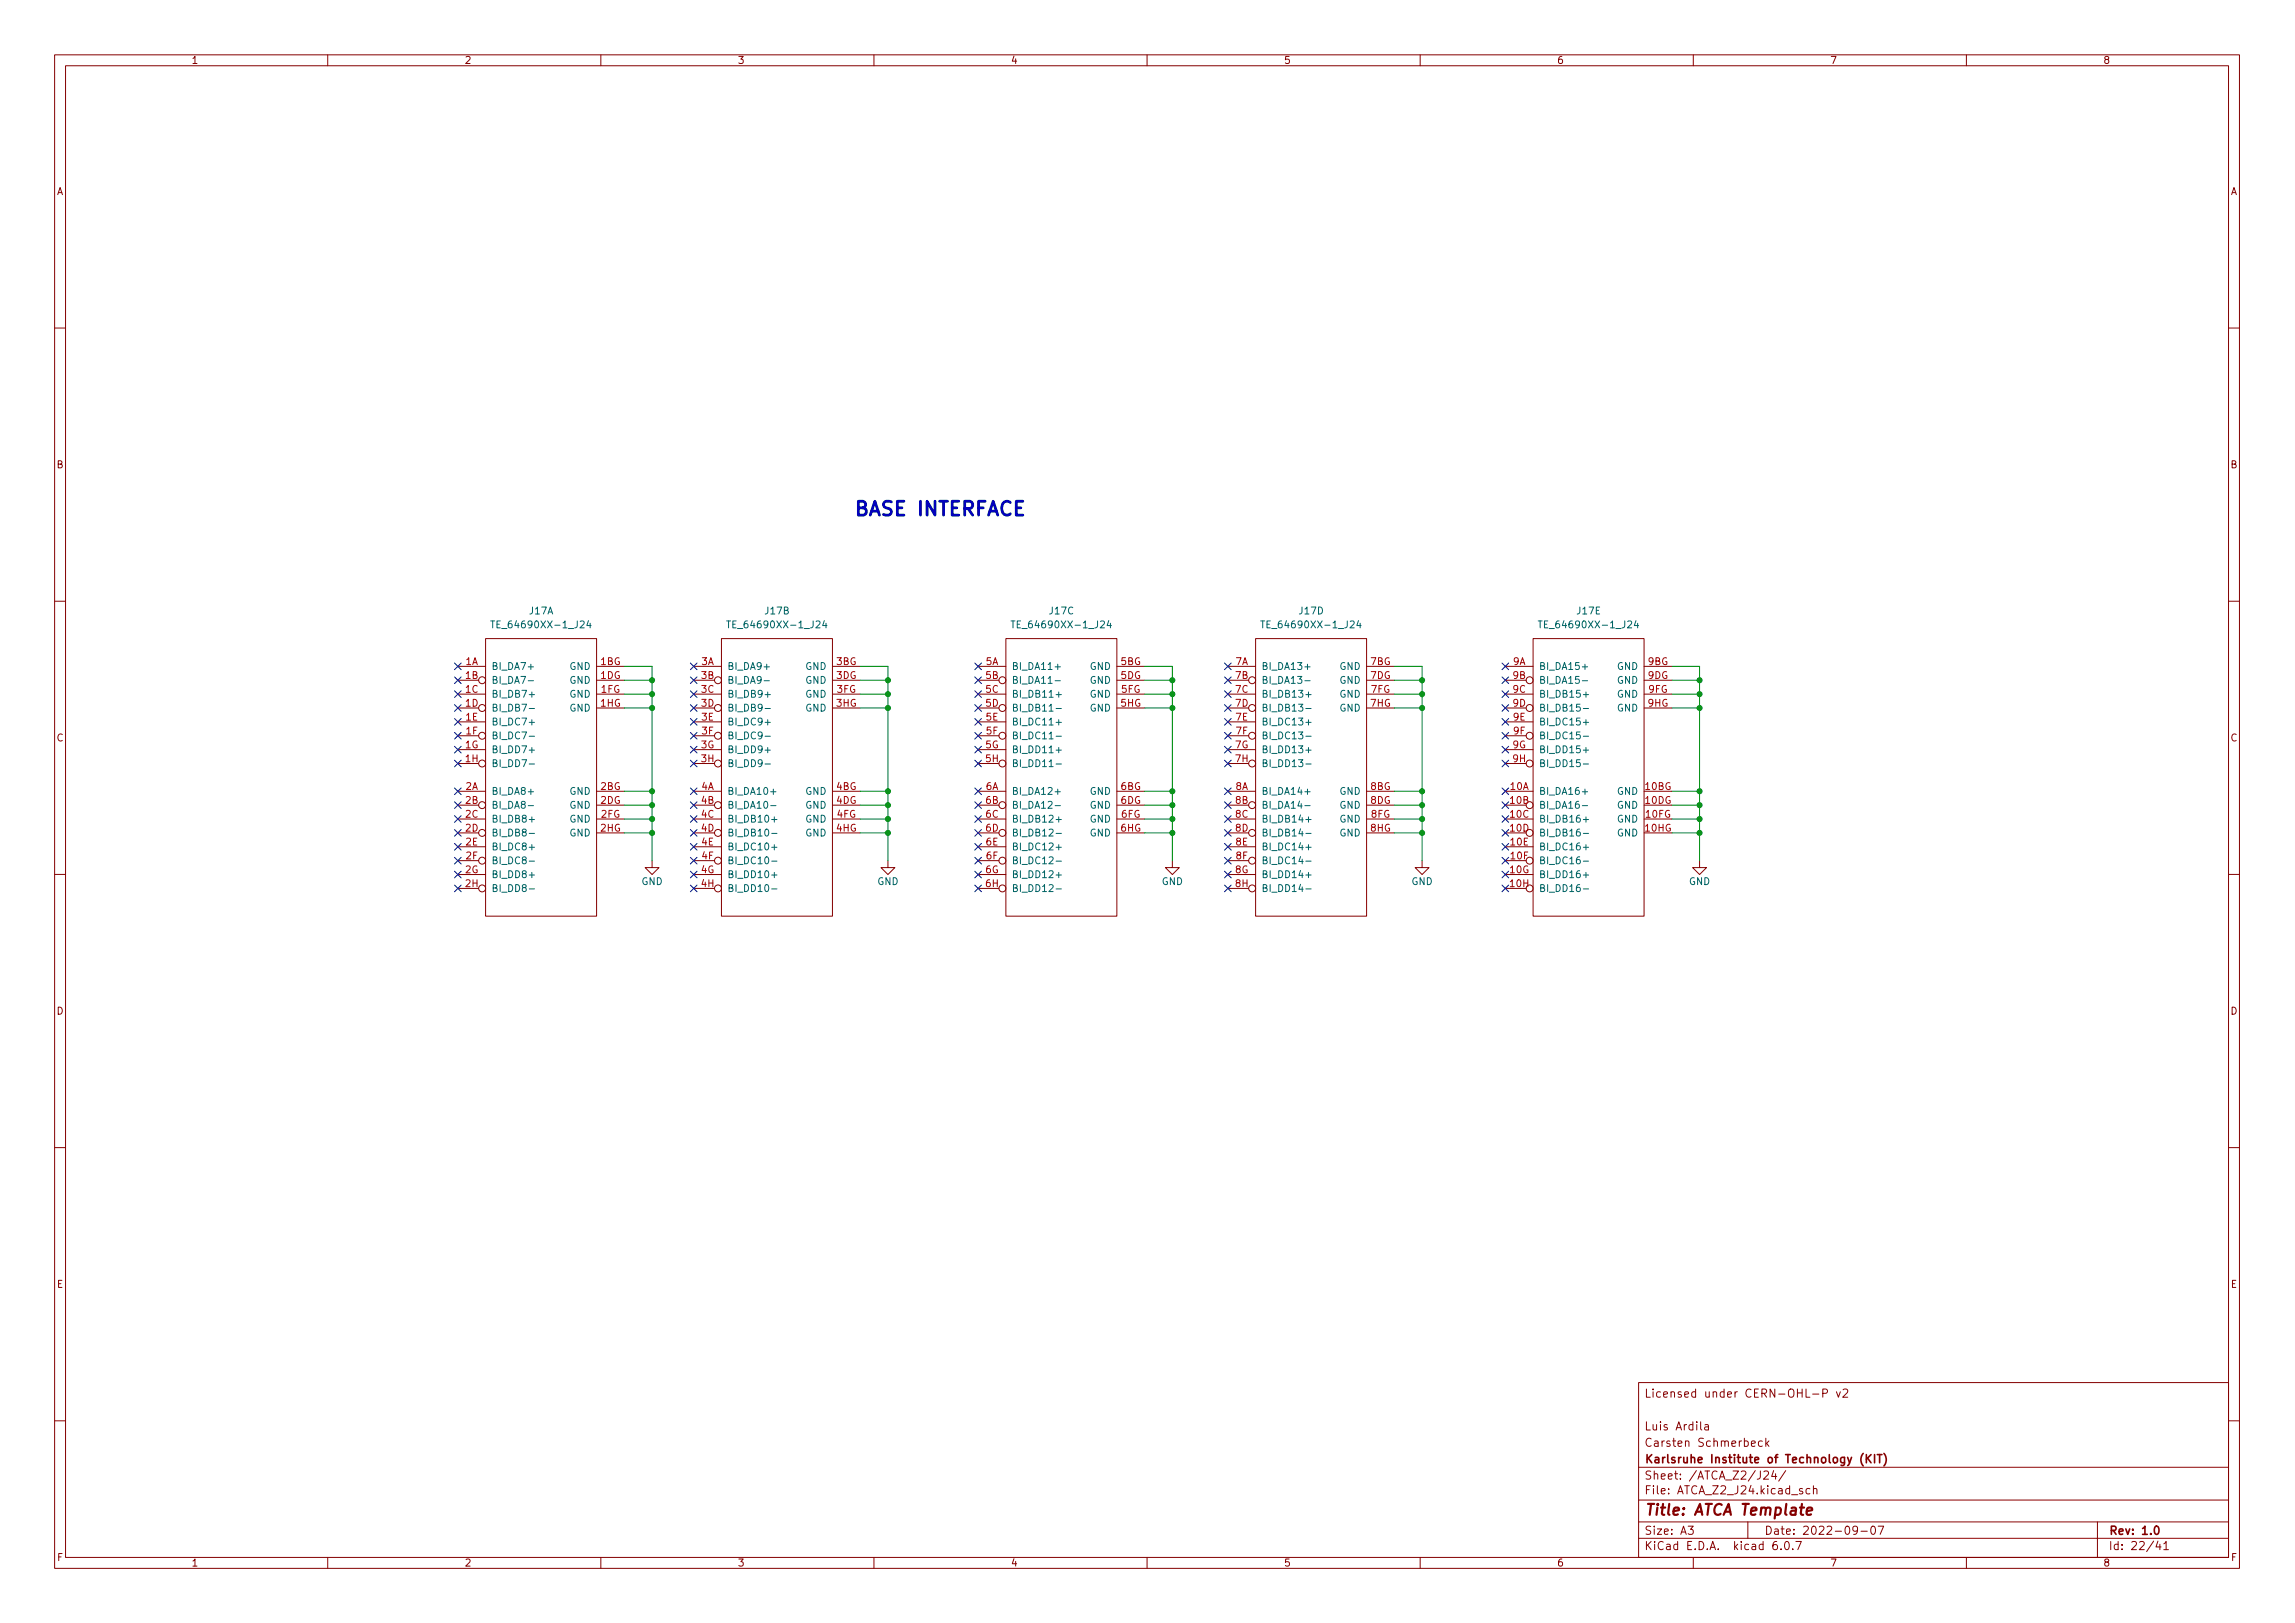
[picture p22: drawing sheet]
<svg xmlns="http://www.w3.org/2000/svg" width="420mm" height="297mm" viewBox="0 0 420 297" stroke-linecap="round" stroke-linejoin="round" font-family="sans-serif">
<defs><g id="words">
<text font-size="3.5" fill="#0000c2" x="156.2" y="94.4">BASE INTERFACE</text>
<text font-size="2.8" fill="#840000" x="301" y="277.3">Title: ATCA Template</text>
<g font-size="2.1" fill="#840000">
<text x="301" y="255.8">Licensed under CERN-OHL-P v2</text>
<text x="301" y="261.8">Luis Ardila</text>
<text x="301" y="267.8">Karlsruhe Institute of Technology (KIT)</text>
<text x="301" y="264.8">Carsten Schmerbeck</text>
<text x="301" y="273.5">File: ATCA_Z2_J24.kicad_sch</text>
<text x="301" y="270.8">Sheet: /ATCA_Z2/J24/</text>
<text x="301" y="280.9">Size: A3</text>
<text x="323" y="280.9">Date: 2022-09-07</text>
<text x="386" y="280.9">Rev: 1.0</text>
<text x="301" y="283.7">KiCad E.D.A. kicad 6.0.7</text>
<text x="386" y="283.7">Id: 22/41</text>
</g>
<g font-size="1.8" fill="#840000">
<text x="35" y="11.7">1</text>
<text x="85" y="11.7">2</text>
<text x="135" y="11.7">3</text>
<text x="185" y="11.7">4</text>
<text x="235" y="11.7">5</text>
<text x="285" y="11.7">6</text>
<text x="335" y="11.7">7</text>
<text x="385" y="11.7">8</text>
<text x="10.3" y="35.7">A</text>
<text x="408.3" y="35.7">A</text>
<text x="10.3" y="85.7">B</text>
<text x="408.3" y="85.7">B</text>
<text x="10.3" y="135.7">C</text>
<text x="408.3" y="135.7">C</text>
<text x="10.3" y="185.7">D</text>
<text x="408.3" y="185.7">D</text>
<text x="10.4" y="235.7">E</text>
<text x="408.4" y="235.7">E</text>
<text x="10.4" y="285.7">F</text>
<text x="35" y="286.7">1</text>
<text x="85" y="286.7">2</text>
<text x="135" y="286.7">3</text>
<text x="185" y="286.7">4</text>
<text x="235" y="286.7">5</text>
<text x="285" y="286.7">6</text>
<text x="335" y="286.7">7</text>
<text x="385" y="286.7">8</text>
<text x="408.4" y="285.7">F</text>
</g>
<g font-size="1.8" fill="#006464">
<text x="96.9" y="112.4">J17A</text>
<text x="140.1" y="112.4">J17B</text>
<text x="192.2" y="112.4">J17C</text>
<text x="237.9" y="112.4">J17D</text>
<text x="288.8" y="112.4">J17E</text>
<text x="91" y="115">TE_64690XX-1_J24</text>
<text x="134.2" y="115">TE_64690XX-1_J24</text>
<text x="186.3" y="115">TE_64690XX-1_J24</text>
<text x="232" y="115">TE_64690XX-1_J24</text>
<text x="282.8" y="115">TE_64690XX-1_J24</text>
<text x="89.9" y="122.6">BI_DA7+</text>
<text x="89.9" y="125.1">BI_DA7-</text>
<text x="104.3" y="122.6">GND</text>
<text x="104.3" y="125.1">GND</text>
<text x="133.1" y="122.6">BI_DA9+</text>
<text x="133.1" y="125.1">BI_DA9-</text>
<text x="147.5" y="122.6">GND</text>
<text x="147.5" y="125.1">GND</text>
<text x="185.2" y="122.6">BI_DA11+</text>
<text x="185.2" y="125.1">BI_DA11-</text>
<text x="199.5" y="122.6">GND</text>
<text x="199.5" y="125.1">GND</text>
<text x="230.9" y="122.6">BI_DA13+</text>
<text x="230.9" y="125.1">BI_DA13-</text>
<text x="245.2" y="122.6">GND</text>
<text x="245.2" y="125.1">GND</text>
<text x="281.7" y="122.6">BI_DA15+</text>
<text x="281.7" y="125.1">BI_DA15-</text>
<text x="296" y="122.6">GND</text>
<text x="296" y="125.1">GND</text>
<text x="89.9" y="127.7">BI_DB7+</text>
<text x="89.9" y="130.2">BI_DB7-</text>
<text x="104.3" y="127.7">GND</text>
<text x="104.3" y="130.2">GND</text>
<text x="133.1" y="127.7">BI_DB9+</text>
<text x="133.1" y="130.2">BI_DB9-</text>
<text x="147.5" y="127.7">GND</text>
<text x="147.5" y="130.2">GND</text>
<text x="185.2" y="127.7">BI_DB11+</text>
<text x="185.2" y="130.2">BI_DB11-</text>
<text x="199.5" y="127.7">GND</text>
<text x="199.5" y="130.2">GND</text>
<text x="230.9" y="127.7">BI_DB13+</text>
<text x="230.9" y="130.2">BI_DB13-</text>
<text x="245.2" y="127.7">GND</text>
<text x="245.2" y="130.2">GND</text>
<text x="281.7" y="127.7">BI_DB15+</text>
<text x="281.7" y="130.2">BI_DB15-</text>
<text x="296" y="127.7">GND</text>
<text x="296" y="130.2">GND</text>
<text x="89.9" y="132.8">BI_DC7+</text>
<text x="89.9" y="135.3">BI_DC7-</text>
<text x="89.9" y="137.8">BI_DD7+</text>
<text x="133.1" y="132.8">BI_DC9+</text>
<text x="133.1" y="135.3">BI_DC9-</text>
<text x="133.1" y="137.8">BI_DD9+</text>
<text x="185.2" y="132.8">BI_DC11+</text>
<text x="185.2" y="135.3">BI_DC11-</text>
<text x="185.2" y="137.8">BI_DD11+</text>
<text x="230.9" y="132.8">BI_DC13+</text>
<text x="230.9" y="135.3">BI_DC13-</text>
<text x="230.9" y="137.8">BI_DD13+</text>
<text x="281.7" y="132.8">BI_DC15+</text>
<text x="281.7" y="135.3">BI_DC15-</text>
<text x="281.7" y="137.8">BI_DD15+</text>
<text x="89.9" y="140.4">BI_DD7-</text>
<text x="133.1" y="140.4">BI_DD9-</text>
<text x="185.2" y="140.4">BI_DD11-</text>
<text x="230.9" y="140.4">BI_DD13-</text>
<text x="281.7" y="140.4">BI_DD15-</text>
<text x="89.9" y="145.5">BI_DA8+</text>
<text x="89.9" y="148">BI_DA8-</text>
<text x="104.3" y="145.5">GND</text>
<text x="104.3" y="148">GND</text>
<text x="133.1" y="145.5">BI_DA10+</text>
<text x="133.1" y="148">BI_DA10-</text>
<text x="147.5" y="145.5">GND</text>
<text x="147.5" y="148">GND</text>
<text x="185.2" y="145.5">BI_DA12+</text>
<text x="185.2" y="148">BI_DA12-</text>
<text x="199.5" y="145.5">GND</text>
<text x="199.5" y="148">GND</text>
<text x="230.9" y="145.5">BI_DA14+</text>
<text x="230.9" y="148">BI_DA14-</text>
<text x="245.2" y="145.5">GND</text>
<text x="245.2" y="148">GND</text>
<text x="281.7" y="145.5">BI_DA16+</text>
<text x="281.7" y="148">BI_DA16-</text>
<text x="296" y="145.5">GND</text>
<text x="296" y="148">GND</text>
<text x="89.9" y="150.5">BI_DB8+</text>
<text x="89.9" y="153.1">BI_DB8-</text>
<text x="89.9" y="155.6">BI_DC8+</text>
<text x="104.3" y="150.5">GND</text>
<text x="104.3" y="153.1">GND</text>
<text x="133.1" y="150.5">BI_DB10+</text>
<text x="133.1" y="153.1">BI_DB10-</text>
<text x="133.1" y="155.6">BI_DC10+</text>
<text x="147.5" y="150.5">GND</text>
<text x="147.5" y="153.1">GND</text>
<text x="185.2" y="150.5">BI_DB12+</text>
<text x="185.2" y="153.1">BI_DB12-</text>
<text x="185.2" y="155.6">BI_DC12+</text>
<text x="199.5" y="150.5">GND</text>
<text x="199.5" y="153.1">GND</text>
<text x="230.9" y="150.5">BI_DB14+</text>
<text x="230.9" y="153.1">BI_DB14-</text>
<text x="230.9" y="155.6">BI_DC14+</text>
<text x="245.2" y="150.5">GND</text>
<text x="245.2" y="153.1">GND</text>
<text x="281.7" y="150.5">BI_DB16+</text>
<text x="281.7" y="153.1">BI_DB16-</text>
<text x="281.7" y="155.6">BI_DC16+</text>
<text x="296" y="150.5">GND</text>
<text x="296" y="153.1">GND</text>
<text x="89.9" y="158.2">BI_DC8-</text>
<text x="89.9" y="160.7">BI_DD8+</text>
<text x="117.4" y="162">GND</text>
<text x="133.1" y="158.2">BI_DC10-</text>
<text x="133.1" y="160.7">BI_DD10+</text>
<text x="160.6" y="162">GND</text>
<text x="185.2" y="158.2">BI_DC12-</text>
<text x="185.2" y="160.7">BI_DD12+</text>
<text x="212.7" y="162">GND</text>
<text x="230.9" y="158.2">BI_DC14-</text>
<text x="230.9" y="160.7">BI_DD14+</text>
<text x="258.4" y="162">GND</text>
<text x="281.7" y="158.2">BI_DC16-</text>
<text x="281.7" y="160.7">BI_DD16+</text>
<text x="309.2" y="162">GND</text>
<text x="89.9" y="163.2">BI_DD8-</text>
<text x="133.1" y="163.2">BI_DD10-</text>
<text x="185.2" y="163.2">BI_DD12-</text>
<text x="230.9" y="163.2">BI_DD14-</text>
<text x="281.7" y="163.2">BI_DD16-</text>
</g>
<g font-size="1.8" fill="#a90000">
<text x="85.2" y="121.7">1A</text>
<text x="85.2" y="124.2">1B</text>
<text x="109.9" y="121.7">1BG</text>
<text x="109.9" y="124.2">1DG</text>
<text x="128.4" y="121.7">3A</text>
<text x="128.4" y="124.2">3B</text>
<text x="153.1" y="121.7">3BG</text>
<text x="153.1" y="124.2">3DG</text>
<text x="180.5" y="121.7">5A</text>
<text x="180.5" y="124.2">5B</text>
<text x="205.2" y="121.7">5BG</text>
<text x="205.2" y="124.2">5DG</text>
<text x="226.2" y="121.7">7A</text>
<text x="226.2" y="124.2">7B</text>
<text x="250.9" y="121.7">7BG</text>
<text x="250.9" y="124.2">7DG</text>
<text x="277" y="121.7">9A</text>
<text x="277" y="124.2">9B</text>
<text x="301.7" y="121.7">9BG</text>
<text x="301.7" y="124.2">9DG</text>
<text x="85.2" y="126.8">1C</text>
<text x="85.2" y="129.3">1D</text>
<text x="85.3" y="131.9">1E</text>
<text x="109.9" y="129.3">1HG</text>
<text x="110" y="126.8">1FG</text>
<text x="128.4" y="126.8">3C</text>
<text x="128.4" y="129.3">3D</text>
<text x="128.5" y="131.9">3E</text>
<text x="153.1" y="129.3">3HG</text>
<text x="153.2" y="126.8">3FG</text>
<text x="180.5" y="126.8">5C</text>
<text x="180.5" y="129.3">5D</text>
<text x="180.5" y="131.9">5E</text>
<text x="205.2" y="129.3">5HG</text>
<text x="205.3" y="126.8">5FG</text>
<text x="226.2" y="126.8">7C</text>
<text x="226.2" y="129.3">7D</text>
<text x="226.2" y="131.9">7E</text>
<text x="250.9" y="129.3">7HG</text>
<text x="251" y="126.8">7FG</text>
<text x="277" y="126.8">9C</text>
<text x="277" y="129.3">9D</text>
<text x="277" y="131.9">9E</text>
<text x="301.7" y="129.3">9HG</text>
<text x="301.8" y="126.8">9FG</text>
<text x="85.2" y="136.9">1G</text>
<text x="85.3" y="134.4">1F</text>
<text x="128.4" y="136.9">3G</text>
<text x="128.5" y="134.4">3F</text>
<text x="180.4" y="136.9">5G</text>
<text x="180.6" y="134.4">5F</text>
<text x="226.2" y="136.9">7G</text>
<text x="226.3" y="134.4">7F</text>
<text x="277" y="136.9">9G</text>
<text x="277.1" y="134.4">9F</text>
<text x="85.2" y="139.5">1H</text>
<text x="128.4" y="139.5">3H</text>
<text x="180.5" y="139.5">5H</text>
<text x="226.2" y="139.5">7H</text>
<text x="277" y="139.5">9H</text>
<text x="85.2" y="144.6">2A</text>
<text x="85.2" y="147.1">2B</text>
<text x="85.2" y="149.6">2C</text>
<text x="109.9" y="144.6">2BG</text>
<text x="109.9" y="147.1">2DG</text>
<text x="110" y="149.6">2FG</text>
<text x="128.4" y="144.6">4A</text>
<text x="128.4" y="147.1">4B</text>
<text x="128.4" y="149.6">4C</text>
<text x="153.1" y="144.6">4BG</text>
<text x="153.1" y="147.1">4DG</text>
<text x="153.2" y="149.6">4FG</text>
<text x="180.5" y="144.6">6A</text>
<text x="180.5" y="147.1">6B</text>
<text x="180.5" y="149.6">6C</text>
<text x="205.2" y="144.6">6BG</text>
<text x="205.2" y="147.1">6DG</text>
<text x="205.3" y="149.6">6FG</text>
<text x="226.2" y="144.6">8A</text>
<text x="226.2" y="147.1">8B</text>
<text x="226.2" y="149.6">8C</text>
<text x="250.9" y="144.6">8BG</text>
<text x="250.9" y="147.1">8DG</text>
<text x="251" y="149.6">8FG</text>
<text x="276.5" y="144.6">10A</text>
<text x="276.5" y="147.1">10B</text>
<text x="276.5" y="149.6">10C</text>
<text x="301.2" y="144.6">10BG</text>
<text x="301.2" y="147.1">10DG</text>
<text x="301.3" y="149.6">10FG</text>
<text x="85.2" y="152.2">2D</text>
<text x="85.3" y="154.7">2E</text>
<text x="109.9" y="152.2">2HG</text>
<text x="128.4" y="152.2">4D</text>
<text x="128.5" y="154.7">4E</text>
<text x="153.1" y="152.2">4HG</text>
<text x="180.5" y="152.2">6D</text>
<text x="180.5" y="154.7">6E</text>
<text x="205.2" y="152.2">6HG</text>
<text x="226.2" y="152.2">8D</text>
<text x="226.2" y="154.7">8E</text>
<text x="250.9" y="152.2">8HG</text>
<text x="276.5" y="152.2">10D</text>
<text x="276.6" y="154.7">10E</text>
<text x="301.2" y="152.2">10HG</text>
<text x="85.2" y="159.8">2G</text>
<text x="85.3" y="157.3">2F</text>
<text x="128.4" y="159.8">4G</text>
<text x="128.5" y="157.3">4F</text>
<text x="180.4" y="159.8">6G</text>
<text x="180.6" y="157.3">6F</text>
<text x="226.2" y="159.8">8G</text>
<text x="226.3" y="157.3">8F</text>
<text x="276.5" y="159.8">10G</text>
<text x="276.6" y="157.3">10F</text>
<text x="85.2" y="162.3">2H</text>
<text x="128.4" y="162.3">4H</text>
<text x="180.5" y="162.3">6H</text>
<text x="226.2" y="162.3">8H</text>
<text x="276.5" y="162.3">10H</text>
</g>
</g></defs>
<g fill="none" stroke="#840000" stroke-width=".18">
<path d="M10 10h400v277h-400zM12 12h396v273h-396zM60 10v2M110 10v2M160 10v2M210 10v2M260 10v2M310 10v2M360 10v2M10 60h2M408 60h2M10 110h2"/>
<path d="M88.9 116.9h20.3v50.8h-20.3zM132.1 116.9h20.3v50.8h-20.3zM184.1 116.9h20.4v50.8h-20.4zM229.9 116.9h20.3v50.8h-20.3zM280.7 116.9h20.3v50.8h-20.3zM408 110h2M83.8 122h5.1M83.8 124.5h3.8M83.8 127h5.1M83.8 129.6h3.8M83.8 132.1h5.1M83.8 134.7h3.8"/>
<path d="M83.8 137.2h5.1M83.8 139.7h3.8M109.2 122h5.1M109.2 124.5h5.1M109.2 127h5.1M109.2 129.6h5.1M127 122h5.1M127 124.5h3.8M127 127h5.1M127 129.6h3.8M127 132.1h5.1M127 134.7h3.8"/>
<path d="M127 137.2h5.1M127 139.7h3.8M152.4 122h5.1M152.4 124.5h5.1M152.4 127h5.1M152.4 129.6h5.1M179.1 122h5M179.1 124.5h3.8M179.1 127h5M179.1 129.6h3.8M179.1 132.1h5M179.1 134.7h3.8"/>
<path d="M179.1 137.2h5M179.1 139.7h3.8M204.5 122h5M204.5 124.5h5M204.5 127h5M204.5 129.6h5M224.8 122h5.1M224.8 124.5h3.8M224.8 127h5.1M224.8 129.6h3.8M224.8 132.1h5.1M224.8 134.7h3.8"/>
<path d="M224.8 137.2h5.1M224.8 139.7h3.8M250.2 122h5.1M250.2 124.5h5.1M250.2 127h5.1M250.2 129.6h5.1M275.6 122h5.1M275.6 124.5h3.8M275.6 127h5.1M275.6 129.6h3.8M275.6 132.1h5.1M275.6 134.7h3.8"/>
<path d="M275.6 137.2h5.1M275.6 139.7h3.8M301 122h5.1M301 124.5h5.1M301 127h5.1M301 129.6h5.1M83.8 144.8h5.1M83.8 147.4h3.8M83.8 149.9h5.1M83.8 152.4h3.8M83.8 155h5.1M83.8 157.5h3.8"/>
<path d="M109.2 144.8h5.1M109.2 147.4h5.1M109.2 149.9h5.1M109.2 152.4h5.1M119.4 157.5v1.3h1.2l-1.2 1.3-1.3-1.3h1.3M127 144.8h5.1M127 147.4h3.8M127 149.9h5.1M127 152.4h3.8M127 155h5.1M127 157.5h3.8M152.4 144.8h5.1"/>
<path d="M152.4 147.4h5.1M152.4 149.9h5.1M152.4 152.4h5.1M162.6 157.5v1.3h1.2l-1.2 1.3-1.3-1.3h1.3M179.1 144.8h5M179.1 147.4h3.8M179.1 149.9h5M179.1 152.4h3.8M179.1 155h5M179.1 157.5h3.8M204.5 144.8h5M204.5 147.4h5"/>
<path d="M204.5 149.9h5M204.5 152.4h5M214.6 157.5v1.3h1.3l-1.3 1.3-1.2-1.3h1.2M224.8 144.8h5.1M224.8 147.4h3.8M224.8 149.9h5.1M224.8 152.4h3.8M224.8 155h5.1M224.8 157.5h3.8M250.2 144.8h5.1M250.2 147.4h5.1M250.2 149.9h5.1"/>
<path d="M250.2 152.4h5.1M260.3 157.5v1.3h1.3l-1.3 1.3-1.2-1.3h1.2M275.6 144.8h5.1M275.6 147.4h3.8M275.6 149.9h5.1M275.6 152.4h3.8M275.6 155h5.1M275.6 157.5h3.8M301 144.8h5.1M301 147.4h5.1M301 149.9h5.1M301 152.4h5.1"/>
<path d="M311.1 157.5v1.3h1.3l-1.3 1.3-1.2-1.3h1.2M10 160h2M83.8 160.1h5.1M83.8 162.6h3.8M127 160.1h5.1M127 162.6h3.8M179.1 160.1h5M179.1 162.6h3.8M224.8 160.1h5.1M224.8 162.6h3.8M275.6 160.1h5.1M275.6 162.6h3.8"/>
<path d="M408 160h2M10 210h2M408 210h2M300 253h108v32h-108zM331.9 255.1h1.1M333.7 255l.7-.1 .2-.2-.1-.3-.2-.2h-.6v1.5M336.2 254.7l.4 1 .3-1M337.4 254.4l.6-.2 .2 .2 .1 .2-.9 1.1h.9M10 260h2M300 278.5h108M300 274.5h108M300 268.5h108"/>
<path d="M309.1 279.3h.9l-.5 .6 .4 .1v.7l-.2 .1h-.4l-.2-.1M311.4 260.2v1.3l.2 .2M312.1 260.8h.6l.1 .9M312.8 261.1h-.5a.29 .29 0 0 0-.2 .3 .29 .29 0 0 0 .2 .3l.5-.1M320 278.5v3M320.6 264.2l.8-.1-.1-.3-.4-.1-.3 .2 .1 .7h.6M322.6 263.8l-.4-.1-.3 .3v.4l.2 .2h.5M322.9 269.4l.6-.2 .2 .2 .1 .2-.9 1.1h.9M323.3 263.2v1.5M323.4 264.1l.4 .6M323.8 263.7l-.5 .6M324.7 269.1l-.3 1.1h.9"/>
<path d="M325.1 269.7v1M326.9 269.1l-1.3 2M330 272.5l-.4-.1-.2 .2 .1 .2 .5 .2v.3h-.6M331.4 272.5l-.5-.1-.3 .3v.4l.2 .2h.6M332 272.6l.2-.2 .4 .1v.9M332 271.9v1.5M340.1 280l-.3 .2h-.3l-.3-.2 .2-.6 .4-.1 .2 .2a.99 .99 0 0 1-.4 1.3h-.2M342.7 279.4l.2-.1a.8 .8 0 0 1 .5 .8 .8 .8 0 0 1-.5 .7 1 1 0 0 1-.2-1.4zM343.8 279.3h1.1l-.7 1.5M384 278.5v6.5M408 260h2M60 285v2"/>
<path d="M110 285v2M160 285v2M210 285v2M260 285v2M300 281.5h108M310 285v2M325.3 282.1a.59 .59 0 0 0-.7 .7v.5l.1 .2 .4 .1 .3-.1v-.5l-.1-.2-.4-.1-.3 .3M326.1 283.5v.1M326.8 282.3l.3-.2a.8 .8 0 0 1 .5 .8 .8 .8 0 0 1-.5 .7l-.3-.1-.1-.5zM328.2 283.5v.1M328.8 282.1h1l-.7 1.5M340.7 280.2h1.2"/>
<path d="M360 285v2M395.1 282l-.4 1.1h.9M395.4 282.6v1M396.1 282.5l.5-.4v1.5M396.1 283.6h.9"/>
<circle cx="88.3" cy="139.7" r=".63"/>
<circle cx="88.3" cy="124.5" r=".63"/>
<circle cx="88.3" cy="129.6" r=".63"/>
<circle cx="88.3" cy="134.7" r=".63"/>
<circle cx="131.4" cy="129.6" r=".63"/>
<circle cx="131.4" cy="134.7" r=".63"/>
<circle cx="131.4" cy="139.7" r=".63"/>
<circle cx="131.4" cy="124.5" r=".63"/>
<circle cx="183.5" cy="139.7" r=".63"/>
<circle cx="183.5" cy="129.6" r=".63"/>
<circle cx="183.5" cy="134.7" r=".63"/>
<circle cx="183.5" cy="124.5" r=".63"/>
<circle cx="229.2" cy="139.7" r=".63"/>
<circle cx="229.2" cy="134.7" r=".63"/>
<circle cx="229.2" cy="129.6" r=".63"/>
<circle cx="229.2" cy="124.5" r=".63"/>
<circle cx="280" cy="129.6" r=".63"/>
<circle cx="280" cy="124.5" r=".63"/>
<circle cx="280" cy="134.7" r=".63"/>
<circle cx="280" cy="139.7" r=".63"/>
<circle cx="88.3" cy="152.4" r=".63"/>
<circle cx="88.3" cy="157.5" r=".63"/>
<circle cx="88.3" cy="147.4" r=".63"/>
<circle cx="131.4" cy="157.5" r=".63"/>
<circle cx="131.4" cy="152.4" r=".63"/>
<circle cx="131.4" cy="147.4" r=".63"/>
<circle cx="183.5" cy="157.5" r=".63"/>
<circle cx="183.5" cy="152.4" r=".63"/>
<circle cx="183.5" cy="147.4" r=".63"/>
<circle cx="229.2" cy="152.4" r=".63"/>
<circle cx="229.2" cy="157.5" r=".63"/>
<circle cx="229.2" cy="147.4" r=".63"/>
<circle cx="280" cy="152.4" r=".63"/>
<circle cx="280" cy="157.5" r=".63"/>
<circle cx="280" cy="147.4" r=".63"/>
<circle cx="88.3" cy="162.6" r=".63"/>
<circle cx="131.4" cy="162.6" r=".63"/>
<circle cx="183.5" cy="162.6" r=".63"/>
<circle cx="229.2" cy="162.6" r=".63"/>
<circle cx="280" cy="162.6" r=".63"/>
</g>
<path d="M341.1 266a1.73 1.73 0 0 0 0 2.3M341.7 266.2v1.5M341.9 266.9l.6 .8M342.5 266.2l-.8 .9M343.2 266.2v1.5M343.7 266.2h.8M344.1 266.2v1.5M344.9 266a1.73 1.73 0 0 1 0 2.3M394.6 279.4l.2-.1a.8 .8 0 0 1 .5 .8 .8 .8 0 0 1-.5 .7 1 1 0 0 1-.2-1.4z" fill="none" stroke="#840000" stroke-width=".3"/>
<path d="M329.5 275.9h.8M330.8 276.6l.9-.2v-.4l-.6-.1-.3 .3v.9l.2 .1 .6-.1" fill="none" stroke="#840000" stroke-width=".4"/>
<g fill="none" stroke="#006464" stroke-width=".18">
<path d="M89.8 113.6h.8M90.2 113.6v1.3M107.7 113.6l-.3 .9h.8M108 114.1v.8M133 113.6h.7M133.4 113.6v1.3M150.9 113.6l-.3 .9h.8M151.2 114.1v.8M185.1 113.6h.7M185.5 113.6v1.3M203 113.6l-.3 .9h.8M203.3 114.1v.8"/>
<path d="M230.8 113.6h.7M231.2 113.6v1.3M248.7 113.6l-.3 .9h.8M249 114.1v.8M281.6 113.6h.7M282 113.6v1.3M299.5 113.6l-.3 .9h.8M299.8 114.1v.8M96.7 122h1M96.7 124.6h1M96.9 127.1h1M96.9 129.7h1"/>
<path d="M96.9 132.2h1M96.9 134.7h1M96.9 137.3h1M96.9 139.8h1M139.9 122h1M139.9 124.6h1M140.1 127.1h.9M140.1 129.7h.9M140.1 132.2h.9M140.1 134.7h.9M140.1 137.3h.9M140.1 139.8h.9"/>
<path d="M193.2 122h.9M193.2 124.6h.9M193.3 127.1h1M193.3 129.7h1M193.3 132.2h1M193.3 134.7h1M193.3 137.3h1M193.3 139.8h1M193.8 126.6v1M238.9 122h1M238.9 124.6h1M239.1 127.1h.9"/>
<path d="M239.1 129.7h.9M239.1 132.2h.9M239.1 134.7h.9M239.1 137.3h.9M239.1 139.8h.9M239.5 126.6v1M289.7 122h1M289.7 124.6h1M289.9 127.1h.9M289.9 129.7h.9M289.9 132.2h.9M289.9 134.7h.9"/>
<path d="M289.9 137.3h.9M289.9 139.8h.9M290.3 126.6v1M96.7 144.9h1M96.7 147.4h1M96.9 150h1M96.9 152.5h1M96.9 155.1h1M96.9 157.6h1M141.1 144.9h1M141.1 147.4h1M141.3 150h.9"/>
<path d="M141.3 152.5h.9M141.3 155.1h.9M141.3 157.6h.9M141.8 149.5v1M193.2 144.9h.9M193.2 147.4h.9M193.3 150h1M193.3 152.5h1M193.3 155.1h1M193.3 157.6h1M193.8 149.5v1M238.9 144.9h1"/>
<path d="M238.9 147.4h1M239.1 150h.9M239.1 152.5h.9M239.1 155.1h.9M239.1 157.6h.9M239.5 149.5v1M289.7 144.9h1M289.7 147.4h1M289.9 150h.9M289.9 152.5h.9M289.9 155.1h.9M289.9 157.6h.9"/>
<path d="M290.3 149.5v1M96.9 160.1h1M96.9 162.7h1M141.3 160.1h.9M141.3 162.7h.9M193.3 160.1h1M193.3 162.7h1M239.1 160.1h.9M239.1 162.7h.9M289.9 160.1h.9M289.9 162.7h.9"/>
</g>
<g fill="none" stroke="#009600" stroke-width=".18">
<path d="M114.3 124.5h5.1M114.3 122h5.1v35.5M114.3 127h5.1M114.3 129.6h5.1M157.5 124.5h5.1M157.5 127h5.1M157.5 122h5.1v35.5M157.5 129.6h5.1M209.5 122h5.1v35.5M209.5 124.5h5.1M209.5 127h5.1M209.5 129.6h5.1"/>
<path d="M255.3 124.5h5M255.3 127h5M255.3 122h5v35.5M255.3 129.6h5M306.1 124.5h5M306.1 122h5v35.5M306.1 127h5M306.1 129.6h5M114.3 149.9h5.1M114.3 144.8h5.1M114.3 147.4h5.1M114.3 152.4h5.1"/>
<path d="M157.5 149.9h5.1M157.5 144.8h5.1M157.5 147.4h5.1M157.5 152.4h5.1M209.5 149.9h5.1M209.5 144.8h5.1M209.5 147.4h5.1M209.5 152.4h5.1M255.3 149.9h5M255.3 144.8h5M255.3 147.4h5M255.3 152.4h5"/>
<path d="M306.1 149.9h5M306.1 144.8h5M306.1 147.4h5M306.1 152.4h5"/>
</g>
<g fill="none" stroke="#000084" stroke-width=".18">
<path d="M83.2 126.4l1.2 1.2M83.2 129l1.2 1.2M83.2 123.9l1.2 1.2M83.2 121.3l1.2 1.3M83.2 136.6l1.2 1.2M83.2 139.1l1.2 1.2M83.2 134l1.2 1.3M83.2 131.5l1.2 1.2M84.4 126.4l-1.2 1.2M84.4 129l-1.2 1.2M84.4 123.9l-1.2 1.2M84.4 121.3l-1.2 1.3"/>
<path d="M84.4 136.6l-1.2 1.2M84.4 139.1l-1.2 1.2M84.4 134l-1.2 1.3M84.4 131.5l-1.2 1.2M126.4 131.5l1.2 1.2M126.4 139.1l1.2 1.2M126.4 136.6l1.2 1.2M126.4 126.4l1.2 1.2M126.4 129l1.2 1.2M126.4 134l1.2 1.3M126.4 123.9l1.2 1.2M126.4 121.3l1.2 1.3"/>
<path d="M127.6 131.5l-1.2 1.2M127.6 139.1l-1.2 1.2M127.6 136.6l-1.2 1.2M127.6 126.4l-1.2 1.2M127.6 129l-1.2 1.2M127.6 134l-1.2 1.3M127.6 123.9l-1.2 1.2M127.6 121.3l-1.2 1.3M178.5 131.5l1.2 1.2M178.5 136.6l1.2 1.2M178.5 139.1l1.2 1.2M178.5 121.3l1.2 1.3"/>
<path d="M178.5 123.9l1.2 1.2M178.5 129l1.2 1.2M178.5 126.4l1.2 1.2M178.5 134l1.2 1.3M179.7 131.5l-1.2 1.2M179.7 136.6l-1.2 1.2M179.7 139.1l-1.2 1.2M179.7 121.3l-1.2 1.3M179.7 123.9l-1.2 1.2M179.7 129l-1.2 1.2M179.7 126.4l-1.2 1.2M179.7 134l-1.2 1.3"/>
<path d="M224.2 126.4l1.2 1.2M224.2 121.3l1.2 1.3M224.2 123.9l1.2 1.2M224.2 131.5l1.2 1.2M224.2 129l1.2 1.2M224.2 136.6l1.2 1.2M224.2 134l1.2 1.3M224.2 139.1l1.2 1.2M225.4 126.4l-1.2 1.2M225.4 121.3l-1.2 1.3M225.4 123.9l-1.2 1.2M225.4 131.5l-1.2 1.2"/>
<path d="M225.4 129l-1.2 1.2M225.4 136.6l-1.2 1.2M225.4 134l-1.2 1.3M225.4 139.1l-1.2 1.2M275 123.9l1.2 1.2M275 126.4l1.2 1.2M275 131.5l1.2 1.2M275 129l1.2 1.2M275 121.3l1.2 1.3M275 139.1l1.2 1.2M275 136.6l1.2 1.2M275 134l1.2 1.3"/>
<path d="M276.2 123.9l-1.2 1.2M276.2 126.4l-1.2 1.2M276.2 131.5l-1.2 1.2M276.2 129l-1.2 1.2M276.2 121.3l-1.2 1.3M276.2 139.1l-1.2 1.2M276.2 136.6l-1.2 1.2M276.2 134l-1.2 1.3M83.2 144.2l1.2 1.2M83.2 146.7l1.2 1.3M83.2 159.4l1.2 1.3M83.2 154.4l1.2 1.2"/>
<path d="M83.2 156.9l1.2 1.2M83.2 151.8l1.2 1.2M83.2 149.3l1.2 1.2M84.4 144.2l-1.2 1.2M84.4 146.7l-1.2 1.3M84.4 159.4l-1.2 1.3M84.4 154.4l-1.2 1.2M84.4 156.9l-1.2 1.2M84.4 151.8l-1.2 1.2M84.4 149.3l-1.2 1.2M126.4 156.9l1.2 1.2M126.4 149.3l1.2 1.2"/>
<path d="M126.4 151.8l1.2 1.2M126.4 144.2l1.2 1.2M126.4 146.7l1.2 1.3M126.4 154.4l1.2 1.2M126.4 159.4l1.2 1.3M127.6 156.9l-1.2 1.2M127.6 149.3l-1.2 1.2M127.6 151.8l-1.2 1.2M127.6 144.2l-1.2 1.2M127.6 146.7l-1.2 1.3M127.6 154.4l-1.2 1.2M127.6 159.4l-1.2 1.3"/>
<path d="M178.5 146.7l1.2 1.3M178.5 144.2l1.2 1.2M178.5 149.3l1.2 1.2M178.5 154.4l1.2 1.2M178.5 156.9l1.2 1.2M178.5 151.8l1.2 1.2M178.5 159.4l1.2 1.3M179.7 146.7l-1.2 1.3M179.7 144.2l-1.2 1.2M179.7 149.3l-1.2 1.2M179.7 154.4l-1.2 1.2M179.7 156.9l-1.2 1.2"/>
<path d="M179.7 151.8l-1.2 1.2M179.7 159.4l-1.2 1.3M224.2 154.4l1.2 1.2M224.2 156.9l1.2 1.2M224.2 159.4l1.2 1.3M224.2 151.8l1.2 1.2M224.2 149.3l1.2 1.2M224.2 146.7l1.2 1.3M224.2 144.2l1.2 1.2M225.4 154.4l-1.2 1.2M225.4 156.9l-1.2 1.2M225.4 159.4l-1.2 1.3"/>
<path d="M225.4 151.8l-1.2 1.2M225.4 149.3l-1.2 1.2M225.4 146.7l-1.2 1.3M225.4 144.2l-1.2 1.2M275 156.9l1.2 1.2M275 151.8l1.2 1.2M275 146.7l1.2 1.3M275 144.2l1.2 1.2M275 154.4l1.2 1.2M275 159.4l1.2 1.3M275 149.3l1.2 1.2M276.2 156.9l-1.2 1.2"/>
<path d="M276.2 151.8l-1.2 1.2M276.2 146.7l-1.2 1.3M276.2 144.2l-1.2 1.2M276.2 154.4l-1.2 1.2M276.2 159.4l-1.2 1.3M276.2 149.3l-1.2 1.2M83.2 162l1.2 1.2M84.4 162l-1.2 1.2M126.4 162l1.2 1.2M127.6 162l-1.2 1.2M178.5 162l1.2 1.2M179.7 162l-1.2 1.2"/>
<path d="M224.2 162l1.2 1.2M225.4 162l-1.2 1.2M275 162l1.2 1.2M276.2 162l-1.2 1.2"/>
</g>
<g fill="#009600" stroke="#009600" stroke-width=".18">
<circle cx="260.3" cy="124.5" r=".46"/>
<circle cx="260.3" cy="147.4" r=".46"/>
<circle cx="260.3" cy="144.8" r=".46"/>
<circle cx="260.3" cy="129.6" r=".46"/>
<circle cx="260.3" cy="152.4" r=".46"/>
<circle cx="260.3" cy="149.9" r=".46"/>
<circle cx="260.3" cy="127" r=".46"/>
<circle cx="162.6" cy="152.4" r=".46"/>
<circle cx="162.6" cy="149.9" r=".46"/>
<circle cx="162.6" cy="147.4" r=".46"/>
<circle cx="162.6" cy="144.8" r=".46"/>
<circle cx="119.4" cy="147.4" r=".46"/>
<circle cx="119.4" cy="127" r=".46"/>
<circle cx="119.4" cy="129.6" r=".46"/>
<circle cx="119.4" cy="144.8" r=".46"/>
<circle cx="119.4" cy="149.9" r=".46"/>
<circle cx="119.4" cy="152.4" r=".46"/>
<circle cx="214.6" cy="144.8" r=".46"/>
<circle cx="214.6" cy="129.6" r=".46"/>
<circle cx="214.6" cy="152.4" r=".46"/>
<circle cx="214.6" cy="149.9" r=".46"/>
<circle cx="214.6" cy="124.5" r=".46"/>
<circle cx="214.6" cy="127" r=".46"/>
<circle cx="214.6" cy="147.4" r=".46"/>
<circle cx="311.1" cy="144.8" r=".46"/>
<circle cx="311.1" cy="147.4" r=".46"/>
<circle cx="311.1" cy="129.6" r=".46"/>
<circle cx="311.1" cy="124.5" r=".46"/>
<circle cx="311.1" cy="127" r=".46"/>
<circle cx="311.1" cy="149.9" r=".46"/>
<circle cx="311.1" cy="152.4" r=".46"/>
<circle cx="119.4" cy="124.5" r=".46"/>
<circle cx="162.6" cy="127" r=".46"/>
<circle cx="162.6" cy="129.6" r=".46"/>
<circle cx="162.6" cy="124.5" r=".46"/>
</g>
<use href="#words"/>
</svg>
